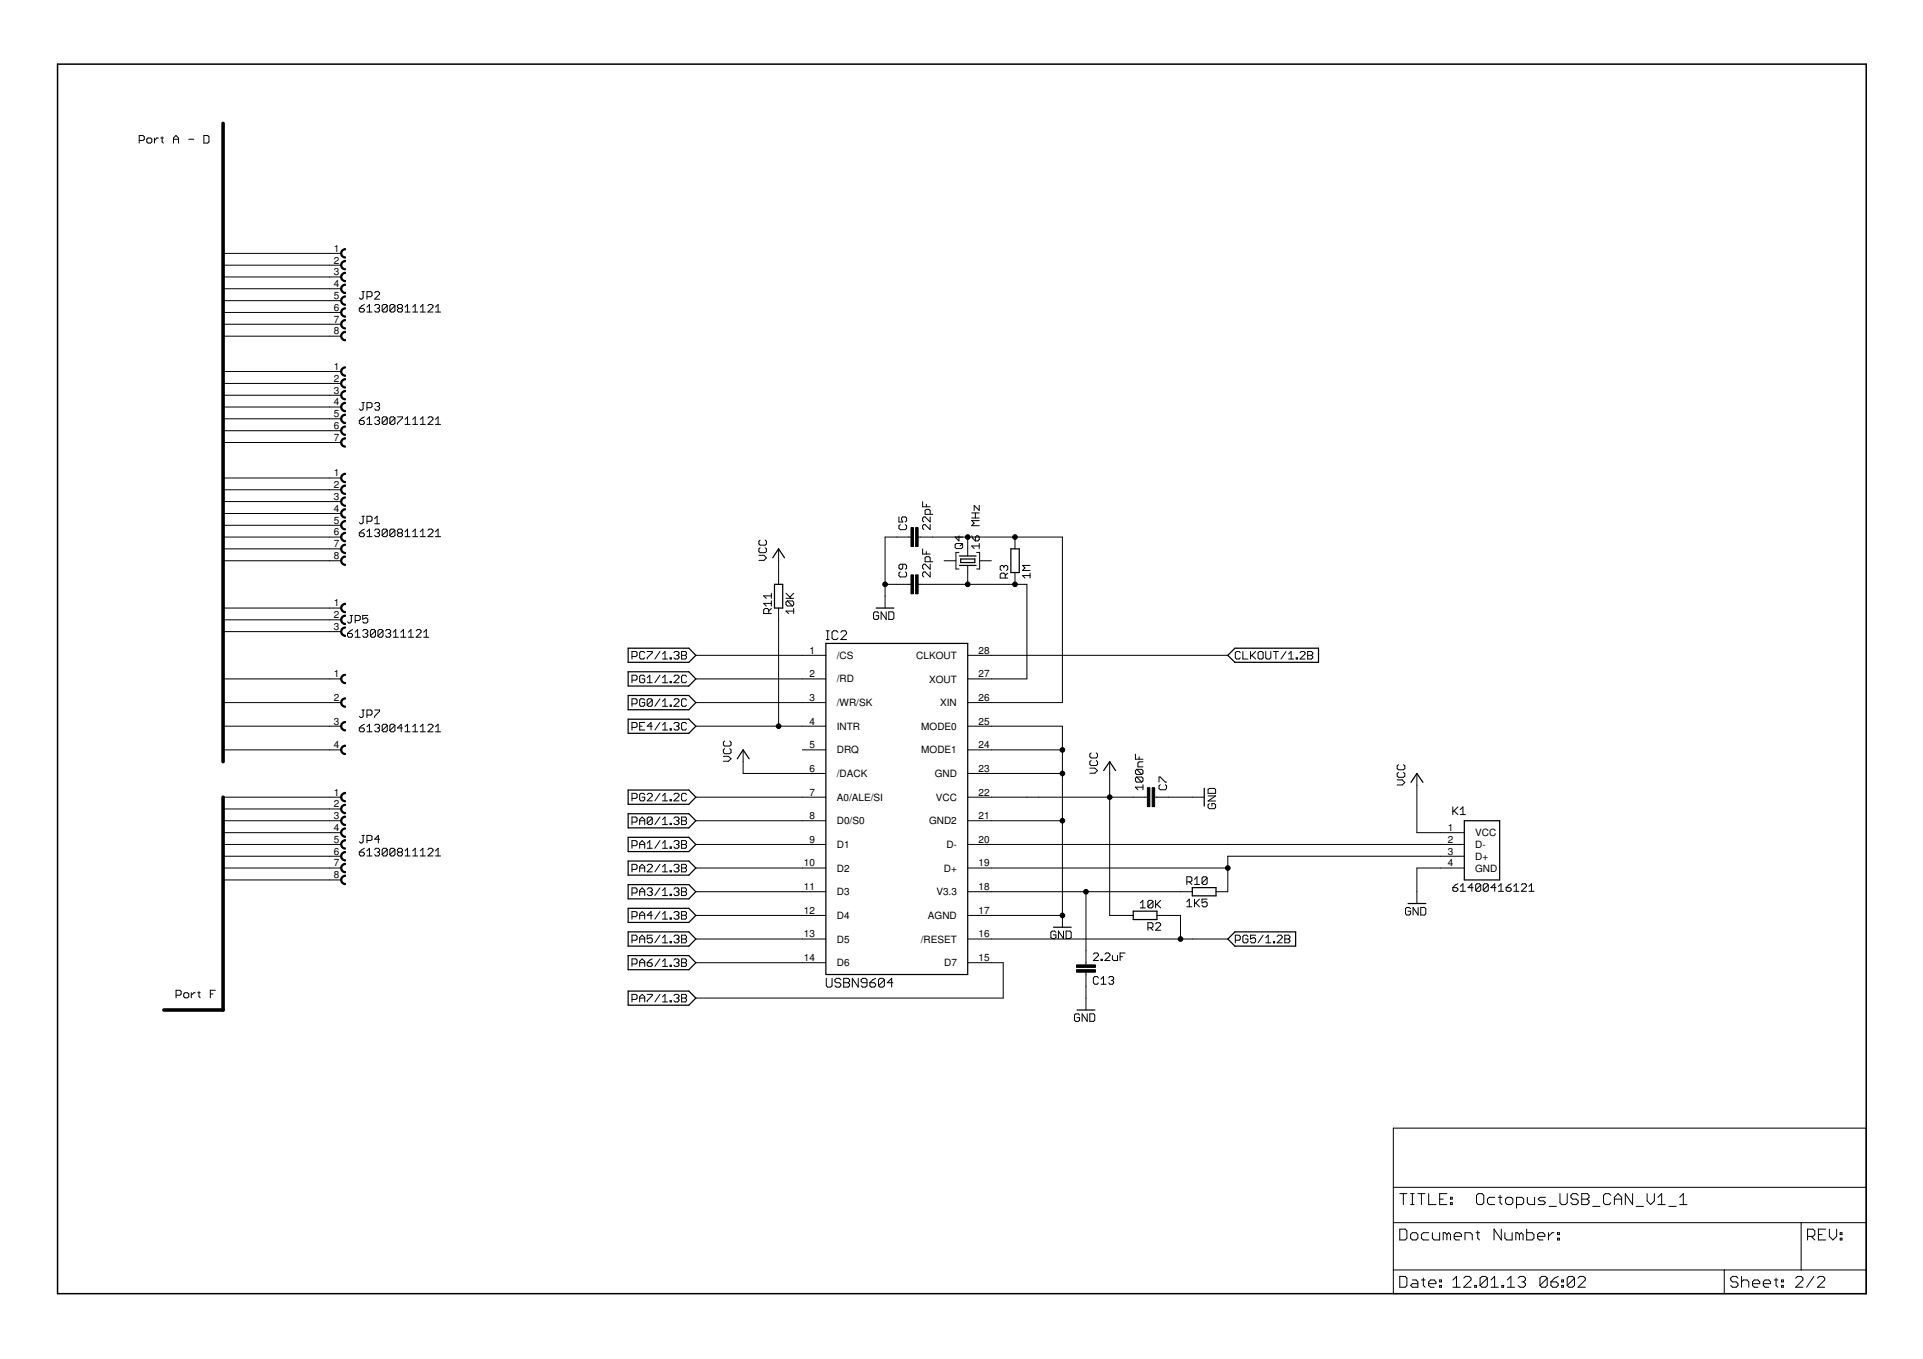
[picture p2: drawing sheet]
<svg xmlns="http://www.w3.org/2000/svg" width="297mm" height="210mm" viewBox="0 0 297 210" stroke-linecap="round" stroke-linejoin="round" font-family="sans-serif">
<defs><g id="words">
<g font-size="1.5">
<text x="51.6" y="38.9">1</text>
<text x="51.6" y="40.7">2</text>
<text x="51.6" y="42.5">3</text>
<text x="51.6" y="44.4">4</text>
<text x="51.6" y="46.2">5</text>
<text x="51.6" y="48">6</text>
<text x="51.6" y="49.8">7</text>
<text x="51.6" y="51.7">8</text>
<text x="51.6" y="57.1">1</text>
<text x="51.6" y="59">2</text>
<text x="51.6" y="60.8">3</text>
<text x="51.6" y="62.6">4</text>
<text x="51.6" y="64.4">5</text>
<text x="51.6" y="66.3">6</text>
<text x="51.6" y="68.1">7</text>
<text x="51.6" y="73.6">1</text>
<text x="51.6" y="75.4">2</text>
<text x="51.6" y="77.2">3</text>
<text x="51.6" y="79">4</text>
<text x="51.6" y="80.9">5</text>
<text x="51.6" y="82.7">6</text>
<text x="51.6" y="84.5">7</text>
<text x="51.6" y="86.3">8</text>
<text x="51.6" y="93.7">1</text>
<text x="51.6" y="95.5">2</text>
<text x="51.6" y="97.3">3</text>
<text x="125" y="101">1</text>
<text x="129.3" y="101.8">/CS</text>
<text x="141.5" y="101.8">CLKOUT</text>
<text x="151.2" y="101">28</text>
<text x="51.6" y="104.6">1</text>
<text x="125" y="104.6">2</text>
<text x="129.3" y="105.4">/RD</text>
<text x="143.5" y="105.4">XOUT</text>
<text x="151.2" y="104.6">27</text>
<text x="51.6" y="108.3">2</text>
<text x="51.6" y="111.9">3</text>
<text x="125" y="108.3">3</text>
<text x="125" y="111.9">4</text>
<text x="129.3" y="109.1">/WR/SK</text>
<text x="129.3" y="112.7">INTR</text>
<text x="142.3" y="112.7">MODE0</text>
<text x="145.2" y="109.1">XIN</text>
<text x="151.2" y="111.9">25</text>
<text x="151.2" y="108.3">26</text>
<text x="51.6" y="115.6">4</text>
<text x="125" y="119.2">6</text>
<text x="125" y="115.6">5</text>
<text x="129.3" y="116.4">DRQ</text>
<text x="142.3" y="116.4">MODE1</text>
<text x="151.2" y="119.2">23</text>
<text x="151.2" y="115.6">24</text>
<text x="51.6" y="122.9">1</text>
<text x="51.6" y="124.7">2</text>
<text x="125" y="122.9">7</text>
<text x="129.3" y="120">/DACK</text>
<text x="129.3" y="123.7">A0/ALE/SI</text>
<text x="144.4" y="120">GND</text>
<text x="144.5" y="123.7">VCC</text>
<text x="151.2" y="122.9">22</text>
<text x="51.6" y="126.5">3</text>
<text x="51.6" y="128.3">4</text>
<text x="51.6" y="130.2">5</text>
<text x="51.6" y="132">6</text>
<text x="125" y="126.5">8</text>
<text x="125" y="130.2">9</text>
<text x="129.3" y="127.3">D0/S0</text>
<text x="129.3" y="131">D1</text>
<text x="143.5" y="127.3">GND2</text>
<text x="146.2" y="131">D-</text>
<text x="151.2" y="130.2">20</text>
<text x="151.2" y="126.5">21</text>
<text x="223.6" y="132">3</text>
<text x="223.6" y="130.2">2</text>
<text x="223.6" y="128.3">1</text>
<text x="227.9" y="131">D-</text>
<text x="227.9" y="129.1">VCC</text>
<text x="51.6" y="133.8">7</text>
<text x="51.6" y="135.6">8</text>
<text x="124.2" y="133.8">10</text>
<text x="124.2" y="137.5">11</text>
<text x="129.3" y="134.6">D2</text>
<text x="145.8" y="134.6">D+</text>
<text x="151.2" y="133.8">19</text>
<text x="151.2" y="137.5">18</text>
<text x="223.6" y="133.8">4</text>
<text x="227.9" y="134.6">GND</text>
<text x="227.9" y="132.8">D+</text>
<text x="124.2" y="141.1">12</text>
<text x="129.3" y="138.3">D3</text>
<text x="129.3" y="141.9">D4</text>
<text x="143.3" y="141.9">AGND</text>
<text x="144.6" y="138.3">V3.3</text>
<text x="151.2" y="141.1">17</text>
<text x="124.2" y="144.8">13</text>
<text x="124.2" y="148.4">14</text>
<text x="129.3" y="145.6">D5</text>
<text x="129.3" y="149.2">D6</text>
<text x="142.2" y="145.6">/RESET</text>
<text x="145.8" y="149.2">D7</text>
<text x="151.2" y="144.8">16</text>
<text x="151.2" y="148.4">15</text>
</g>
</g></defs>
<g fill="none" stroke="#000" stroke-width=".15">
<path d="M21.5 21.7h.6l.2-.2v-.4l-.2-.2h-.6v1.2M22.7 21.5l.2-.2h.4l.2 .2v.4l-.2 .2h-.4l-.2-.2zM23.9 21.3v.8M24.4 21.3h-.2l-.3 .4M24.8 21.3h.4M25 21.1v.8l.2 .2M26.8 22.1v-.8l.4-.4 .4 .4v.8M26.8 21.5h.8M29.1 21.5h.8M31.5 20.9h.6l.2 .2v.8l-.2 .2h-.6zM34.5 39.1h18.2M34.5 41h18.2"/>
<path d="M34.5 42.8h18.2M34.5 44.6h18.2M34.5 46.4h18.2M34.5 48.3h18.2M34.5 50.1h18.2M34.5 51.9h18.2M34.5 57.4h18.2M34.5 59.2h18.2M55.5 47.6h.6l.2 .2v.2l-.2 .2h-.4l-.2-.2zM55.9 45h.4M56.1 45v1l-.2 .2h-.2l-.2-.2M56.3 47l-.4 .2-.4 .4"/>
<path d="M56.7 48.2h.8M56.7 47.4l.4-.4v1.2M56.7 45.8h.6l.2-.2v-.4l-.2-.2h-.6v1.2M57.9 45.2l.2-.2h.3l.2 .2v.2l-.7 .8h.7M57.9 47.2l.2-.2h.3l.2 .2v.2l-.2 .2M58.3 47.6h.1M58.4 47.6l.2 .2v.2l-.2 .2h-.3l-.2-.2M59.8 47.2v.8l-.2 .2h-.4l-.2-.2M59.8 47.2l-.2-.2h-.4l-.2 .2v.8M59.8 47.2l-.8 .8M61 47.2v.8l-.2 .2h-.4l-.2-.2M61 47.2l-.2-.2h-.4l-.2 .2v.8"/>
<path d="M61 47.2l-.8 .8M61.6 47.6l-.2 .2v.2l.2 .2h.4l.2-.2v-.2l-.2-.2M61.6 47.6h.4M61.6 47.6l-.2-.2v-.2l.2-.2h.4l.2 .2v.2l-.2 .2M62.6 48.2h.8M62.6 47.4l.3-.4v1.2M63.8 48.2h.7M63.8 47.4l.3-.4v1.2M64.9 48.2h.8M64.9 47.4l.4-.4v1.2M66.1 47.2l.2-.2h.4l.2 .2v.2l-.8 .8h.8M67.3 48.2h.8"/>
<path d="M67.3 47.4l.4-.4v1.2M34.5 61h18.2M34.5 62.9h18.2M34.5 64.7h18.2M34.5 66.5h18.2M34.5 68.3h18.2M34.5 73.8h18.2M34.5 75.6h18.2M34.5 77.5h18.2M34.5 79.3h18.2M55.5 65h.6l.2 .2v.2l-.2 .2h-.4l-.2-.2zM55.9 62.2h.4"/>
<path d="M55.9 79.7h.4M56.1 62.2v1l-.2 .2h-.2l-.2-.2M56.1 79.7v1l-.2 .2h-.2l-.2-.2M56.3 64.4l-.8 .6M56.7 64.8l.4-.4v1.2M56.7 65.6h.8M56.7 63h.6l.2-.2v-.4l-.2-.2h-.6v1.2M57.9 62.4l.2-.2h.3l.2 .2v.2l-.2 .2M57.9 64.6l.2-.2h.3l.2 .2v.2l-.2 .2M58.3 65h.1M58.3 62.8h.1M58.4 62.8l.2 .2v.2l-.2 .2h-.3l-.2-.2"/>
<path d="M58.4 65l.2 .2v.2l-.2 .2h-.3l-.2-.2M59.8 64.6l-.2-.2h-.4l-.2 .2v.8M59.8 64.6v.8l-.2 .2h-.4l-.2-.2M59.8 64.6l-.8 .8M61 64.6l-.2-.2h-.4l-.2 .2v.8M61 64.6v.8l-.2 .2h-.4l-.2-.2M61 64.6l-.8 .8M61.4 64.4h.8v.2l-.8 .8v.2M62.6 64.8l.3-.4v1.2M62.6 65.6h.8M63.8 64.8l.3-.4v1.2M63.8 65.6h.7"/>
<path d="M64.9 64.8l.4-.4v1.2M64.9 65.6h.8M66.1 64.6l.2-.2h.4l.2 .2v.2l-.8 .8h.8M67.3 64.8l.4-.4v1.2M67.3 65.6h.8M138.9 79.8v.8h.5l-.1-.4v-.2l.1-.2h.4l.2 .2v.4l-.2 .2M142.5 77.5v.8h1.2M143.1 77.9v.4M143.7 79.4v-.5l-.2-.2h-.4l-.2 .2v.5h1.2M143.7 79.8v.8l-.8-.8h-.2l-.2 .2v.4l.2 .2M150.1 79.2h1.2M150.7 79.2v.8"/>
<path d="M151.3 78.1v.7l-.8-.7v.7M34.5 83h18.2M34.5 81.1h18.2M34.5 84.8h18.2M34.5 86.6h18.2M34.5 93.9h18.2M34.5 95.7h18.2M34.5 97.6h18.2M53.7 97.8h.6l.2 .2v.2l-.2 .2h-.4l-.2-.2zM54.1 95.1h.4M54.3 95.1v.9l-.2 .2h-.2l-.2-.2M54.5 97.2l-.8 .6"/>
<path d="M54.9 98.4h.7M54.9 97.6l.3-.4v1.2M54.9 95.8h.5l.2-.1v-.5l-.2-.1h-.5v1.1M55.5 82.3h.6l.2 .2v.2l-.2 .2h-.4l-.2-.2zM56 97.5l.2-.3h.4l.2 .3v.1l-.2 .2M56.3 81.7l-.4 .2-.4 .4M56.4 97.8h.2M56.6 97.8l.2 .2v.2l-.2 .2h-.4l-.2-.2M56.7 82.1l.4-.4v1.2M56.7 82.9h.8M56.7 80.5h.6l.2-.2v-.4l-.2-.2h-.6v1.2M56.8 95.1h-.8v.6l.4-.3h.2l.2 .3v.3l-.2 .2h-.4l-.2-.2"/>
<path d="M57.9 81.9l.2-.2h.3l.2 .2v.2l-.2 .2M57.9 80.9h.7M57.9 80.1l.4-.4v1.2M58 97.5v.7l-.2 .2h-.4l-.2-.2M58 97.5l-.2-.3h-.4l-.2 .3v.7M58 97.5l-.8 .7M58.3 82.3h.1M58.4 82.3l.2 .2v.2l-.2 .2h-.3l-.2-.2M59.2 97.5v.7l-.2 .2h-.4l-.2-.2M59.2 97.5l-.2-.3h-.4l-.2 .3v.7M59.2 97.5l-.8 .7M59.6 97.5l.2-.3h.4l.1 .3v.1l-.1 .2"/>
<path d="M59.8 81.9l-.2-.2h-.4l-.2 .2v.8M59.8 81.9v.8l-.2 .2h-.4l-.2-.2M59.8 81.9l-.8 .8M60 97.8h.2M60.2 97.8l.1 .2v.2l-.1 .2h-.4l-.2-.2M60.7 98.4h.8M60.7 97.6l.4-.4v1.2M61 81.9l-.2-.2h-.4l-.2 .2v.8M61 81.9v.8l-.2 .2h-.4l-.2-.2M61 81.9l-.8 .8M61.6 82.3l-.2-.2v-.2l.2-.2h.4l.2 .2v.2l-.2 .2M61.6 82.3l-.2 .2v.2l.2 .2h.4l.2-.2v-.2l-.2-.2"/>
<path d="M61.6 82.3h.4M61.9 98.4h.8M61.9 97.6l.4-.4v1.2M62.6 82.1l.3-.4v1.2M62.6 82.9h.8M63.1 98.4h.8M63.1 97.6l.4-.4v1.2M63.8 82.1l.3-.4v1.2M63.8 82.9h.7M64.3 97.5l.2-.3h.4l.1 .3v.1l-.7 .8h.7M64.9 82.1l.4-.4v1.2M64.9 82.9h.8"/>
<path d="M65.4 98.4h.8M65.4 97.6l.4-.4v1.2M66.1 81.9l.2-.2h.4l.2 .2v.2l-.8 .8h.8M67.3 82.1l.4-.4v1.2M67.3 82.9h.8M117.2 85.8h.8l.4 .4-.4 .4h-.8M117.4 84.6l-.2 .2v.4l.2 .2h.8l.2-.2v-.4l-.2-.2M117.4 83.4l-.2 .2v.4l.2 .2h.8l.2-.2v-.4l-.2-.2M118.7 94.8v-.6l-.1-.2h-.4l-.2 .2v.6h1.1M119.1 94l-.4 .4M119.1 93.2h-1.1l.4 .4M119.1 91.6v.8"/>
<path d="M119.1 92.8v.8M119.1 92h-1.1l.4 .4M120.3 84.8v5.5M120.3 93.9v18.3M121.4 92.4h1.2M121.4 91.6l.8 .8M121.6 92.8h.8l.2 .2v.4l-.2 .2M121.6 92.8l-.2 .2v.4l.2 .2h.8M121.6 92.8l.8 .8M122.6 94.4h-1.2l.4 .4M122.6 94v.8M122.6 91.6l-.6 .6"/>
<path d="M127.6 98.8h.5M127.6 97.4h.5M127.8 97.4v1.4M129.4 97.7l-.2-.3h-.4l-.3 .3v.9l.3 .2h.4l.2-.2M129.9 97.7l.2-.3h.5l.2 .3v.2l-.9 .9h.9M135.7 94.7l-.2-.2h-.4l-.2 .2v.8l.2 .2h.4l.2-.2v-.4h-.4M136.7 90.3h4M136.9 94.5v1.2l-.8-1.2v1.2M137.3 94.5h.6l.2 .2v.8l-.2 .2h-.6zM139.1 81l-.2 .2v.4l.2 .2h.7l.2-.2v-.4l-.2-.2M139.1 88.3l-.2 .2v.4l.2 .2h.7l.2-.2v-.4l-.2-.2M139.4 87.1v.6l-.1 .2h-.2l-.2-.2v-.3l.2-.3h.7l.2 .3v.3l-.2 .2"/>
<path d="M140.7 83h-4v10.9M141.8 83h22.3v25.5h-14.6M141.8 90.3h16.8v14.6h-9.1M142.5 84.8v.8h1.2M143.1 85.2v.4M143.7 81v.8l-.8-.8h-.2l-.2 .2v.4l.2 .2M143.7 86.8v-.6l-.2-.2h-.4l-.2 .2v.6h1.2M143.7 87.1v.8l-.8-.8h-.2l-.2 .3v.3l.2 .2M143.7 88.3v.8l-.8-.8h-.2l-.2 .2v.4l.2 .2M145.8 86.6h1.9M147.7 83.9h.8l.2 .2v.4l-.2 .2h-.8l-.2-.2v-.4zM148.1 82.8v.7l-.6-.5"/>
<path d="M148.1 85.3h-.4v2.6h.4M148.7 83.9l-.4 .4M149.5 83v2.9M149.5 87.3v3M150.1 82.8l.2 .4 .4 .3M150.1 80h1.2M150.7 83l.2-.2h.2l.2 .2v.4l-.2 .1h-.4zM150.9 85.3h.4v2.6h-.4M151.3 84.3h-1.2l.4 .4M151.3 83.9v.8M151.3 80.4h-1.2l.4 .4-.4 .4h1.2M151.3 86.6h1.8"/>
<path d="M155.1 87.5l-.2-.2h-.2l-.2 .2v.4l.2 .2M155.1 87.5l.2-.2h.2l.2 .2v.4l-.2 .2M155.1 87.5v.2M155.3 89.3v-.6l-.2-.2h-.4l-.2 .2v.6h1.2M155.7 88.5l-.4 .4M156.8 83v1.8M156.8 88.4v1.9M159.1 88.9h-1.2l.4 .4M159.1 88.5v.8M159.1 87.3h-1.2l.4 .4-.4 .4h1.2M34.5 104.9h18.2M34.5 108.5h18.2"/>
<path d="M34.5 112.2h18.2M34.5 115.8h18.2M55.5 112.4h.6l.2 .2v.2l-.2 .2h-.4l-.2-.2zM55.9 109.7h.4M56.1 109.7v.9l-.2 .2h-.2l-.2-.2M56.3 111.9l-.8 .5M56.7 112.2l.4-.3v1.1M56.7 113h.8M56.7 110.4h.6l.2-.1v-.4l-.2-.2h-.6v1.1M57.9 109.7h.7v.2l-.7 .7v.2M57.9 112.1l.2-.2h.3l.2 .2v.1l-.2 .2M58.3 112.4h.1"/>
<path d="M58.4 112.4l.2 .2v.2l-.2 .2h-.3l-.2-.2M59.8 112.1l-.2-.2h-.4l-.2 .2v.7M59.8 112.1v.7l-.2 .2h-.4l-.2-.2M59.8 112.1l-.8 .7M61 112.1l-.2-.2h-.4l-.2 .2v.7M61 112.1v.7l-.2 .2h-.4l-.2-.2M61 112.1l-.8 .7M62.2 112.4h-.8l.6-.5v1.1M62.6 112.2l.3-.3v1.1M62.6 113h.8M63.8 112.2l.3-.3v1.1M63.8 113h.7"/>
<path d="M64.9 112.2l.4-.3v1.1M64.9 113h.8M66.1 112.1l.2-.2h.4l.2 .2v.1l-.8 .8h.8M67.3 112.2l.4-.3v1.1M67.3 113h.8M97.6 101.4h.6l.2-.2v-.4l-.2-.2h-.6v1.2M97.6 105.1h.6l.2-.2v-.4l-.2-.2h-.6v1.2M97.6 108.7h.6l.2-.2v-.4l-.2-.2h-.6v1.2M97.6 112.4h.6l.2-.2v-.4l-.2-.2h-.6v1.2M98.8 112.2h.4M99.6 100.8l-.2-.2h-.4l-.2 .2v.8l.2 .2h.4l.2-.2M99.6 104.5l-.2-.2h-.4l-.2 .2v.8l.2 .2h.4l.2-.2v-.4h-.4"/>
<path d="M99.6 108.1l-.2-.2h-.4l-.2 .2v.8l.2 .2h.4l.2-.2v-.4h-.4M99.6 111.6h-.8v1.2h.8M100 100.6h.8v.2l-.8 .8v.2M100 105.5h.8M100 104.7l.4-.4v1.2M100.8 108.1l-.2-.2h-.4l-.2 .2v.8M100.8 108.1v.8l-.2 .2h-.4l-.2-.2M100.8 108.1l-.8 .8M100.8 112.2h-.8l.6-.6v1.2M101.9 100.6l-.7 1.2M101.9 104.3l-.7 1.2M101.9 107.9l-.7 1.2"/>
<path d="M101.9 111.6l-.7 1.2M102.3 101.8h.8M102.3 101l.4-.4v1.2M102.3 104.7l.4-.4v1.2M102.3 108.3l.4-.4v1.2M102.3 112l.4-.4v1.2M102.3 105.5h.8M102.3 109.1h.8M102.3 112.8h.8M103.5 101.6h.2v.2h-.2zM103.5 105.3h.2v.2h-.2zM103.5 108.9h.2v.2h-.2z"/>
<path d="M103.5 112.6h.2v.2h-.2zM104.1 100.8l.2-.2h.4l.2 .2v.2l-.2 .2M104.1 104.5l.2-.2h.4l.2 .2v.2l-.8 .8h.8M104.1 108.1l.2-.2h.4l.2 .2v.2l-.8 .8h.8M104.1 111.8l.2-.2h.4l.2 .2v.2l-.2 .2M104.5 101.2h.2M104.5 112.2h.2M104.7 101.2l.2 .2v.2l-.2 .2h-.4l-.2-.2M104.7 112.2l.2 .2v.2l-.2 .2h-.4l-.2-.2M105.3 100.6h.6l.1 .2v.2l-.1 .2 .1 .2v.2l-.1 .2h-.6zM105.3 101.2h.6M106 108.1l-.1-.2h-.4l-.2 .2v.8l.2 .2h.4l.1-.2"/>
<path d="M106 104.5l-.1-.2h-.4l-.2 .2v.8l.2 .2h.4l.1-.2M106 111.8l-.1-.2h-.4l-.2 .2v.8l.2 .2h.4l.1-.2M107.5 101.2h20.1M107.5 104.9h20.1M107.5 108.5h20.1M107.5 112.2h20.1M111.7 116.8h.8l.4 .4-.4 .4h-.8M111.9 115.6l-.2 .2v.4l.2 .2h.8l.2-.2v-.4l-.2-.2M111.9 114.4l-.2 .3v.3l.2 .2h.8l.2-.2v-.3l-.2-.3M114.8 115.8v3.7h12.8M123.9 115.8h3.7M149.5 101.2h40.2"/>
<path d="M149.5 112.2h14.6v31M149.5 119.5h14.6M149.5 115.8h14.6M168.3 118.6h.8l.4 .4-.4 .4h-.8M168.6 117.5l-.3 .2v.3l.3 .2h.7l.2-.2v-.3l-.2-.2M168.6 116.3l-.3 .2v.4l.3 .2h.7l.2-.2v-.4l-.2-.2M171.4 117.6v23.8h3.6M175.4 116.5v.8h1.2M175.6 118.8h.8l.2 .2v.4l-.2 .2M175.6 118.8l-.2 .2v.4l.2 .2h.8M175.6 118.8l.8 .8M176 116.9v.4"/>
<path d="M176.6 117.7h-.6l-.2 .2v.5h.8M191.6 100.8l-.2-.2h-.4l-.2 .2v.8l.2 .2h.4l.2-.2M192 100.6v1.2h.8M193.2 100.6v1.2M193.4 101.2l.6 .6M194 100.6l-.8 .8M194.3 100.8l.2-.2h.4l.2 .2v.8l-.2 .2h-.4l-.2-.2zM195.5 100.6v1l.2 .2h.4l.2-.2v-1M196.7 100.6h.8M197.1 100.6v1.2M198.6 100.6l-.7 1.2M199.1 101.8h.7"/>
<path d="M199.1 101l.3-.4v1.2M200.2 101.6h.2v.2h-.2zM200.8 100.8l.2-.2h.4l.2 .2v.2l-.8 .8h.8M202 100.6h.6l.2 .2v.2l-.2 .2 .2 .2v.2l-.2 .2h-.6zM202 101.2h.6M216 119.3l-.2 .2v.4l.2 .2h.8l.2-.2v-.4l-.2-.2M216 118.1l-.2 .2v.4l.2 .2h.8l.2-.2v-.4l-.2-.2M218.9 119.5v9.1h7.3M34.5 123.1h18.2M34.5 126.8h18.2M34.5 130.4h18.2M34.5 134.1h18.2"/>
<path d="M34.5 124.9h18.2M34.5 128.6h18.2M34.5 132.2h18.2M34.5 135.9h18.2M55.5 131.6h.6l.2 .2v.2l-.2 .2h-.4l-.2-.2zM55.9 129h.4M56.1 129v1l-.2 .2h-.2l-.2-.2M56.3 131l-.8 .6M56.7 131.4l.4-.4v1.2M56.7 132.2h.8M56.7 129.8h.6l.2-.2v-.4l-.2-.2h-.6v1.2M57.9 131.2l.2-.2h.3l.2 .2v.2l-.2 .2"/>
<path d="M58.3 131.6h.1M58.4 131.6l.2 .2v.2l-.2 .2h-.3l-.2-.2M58.6 129.6h-.7l.5-.6v1.2M59.8 131.2l-.2-.2h-.4l-.2 .2v.8M59.8 131.2v.8l-.2 .2h-.4l-.2-.2M59.8 131.2l-.8 .8M61 131.2l-.2-.2h-.4l-.2 .2v.8M61 131.2v.8l-.2 .2h-.4l-.2-.2M61 131.2l-.8 .8M61.6 131.6l-.2-.2v-.2l.2-.2h.4l.2 .2v.2l-.2 .2M61.6 131.6l-.2 .2v.2l.2 .2h.4l.2-.2v-.2l-.2-.2M61.6 131.6h.4"/>
<path d="M62.6 131.4l.3-.4v1.2M62.6 132.2h.8M63.8 131.4l.3-.4v1.2M63.8 132.2h.7M64.9 131.4l.4-.4v1.2M64.9 132.2h.8M66.1 131.2l.2-.2h.4l.2 .2v.2l-.8 .8h.8M67.3 131.4l.4-.4v1.2M67.3 132.2h.8M97.6 123.3h.6l.2-.2v-.4l-.2-.2h-.6v1.2M97.6 130.6h.6l.2-.2v-.4l-.2-.2h-.6v1.2M97.6 127h.6l.2-.2v-.4l-.2-.2h-.6v1.2"/>
<path d="M97.6 134.3h.6l.2-.2v-.4l-.2-.2h-.6v1.2M97.6 137.9h.6l.2-.2v-.3l-.2-.3h-.6v1.2M98.8 127.4v-.8l.4-.4 .4 .4v.8M98.8 131v-.8l.4-.4 .4 .4v.8M98.8 134.7v-.8l.4-.4 .4 .4v.8M98.8 138.3v-.8l.4-.4 .4 .4v.8M98.8 126.8h.8M98.8 130.4h.8M98.8 134.1h.8M98.8 137.7h.8M99.6 122.7l-.2-.2h-.4l-.2 .2v.8l.2 .2h.4l.2-.2v-.4h-.4M100 122.7l.2-.2h.4l.2 .2v.2l-.8 .8h.8"/>
<path d="M100 131h.8M100 133.7l.2-.2h.4l.2 .2v.2l-.8 .8h.8M100 137.4l.2-.3h.4l.2 .3v.1l-.2 .2M100 130.2l.4-.4v1.2M100.4 137.7h.2M100.6 137.7l.2 .2v.2l-.2 .2h-.4l-.2-.2M100.8 126.4v.8l-.2 .2h-.4l-.2-.2M100.8 126.4l-.2-.2h-.4l-.2 .2v.8M100.8 126.4l-.8 .8M101.9 122.5l-.7 1.2M101.9 126.2l-.7 1.2M101.9 129.8l-.7 1.2"/>
<path d="M101.9 133.5l-.7 1.2M101.9 137.1l-.7 1.2M102.3 131h.8M102.3 122.9l.4-.4v1.2M102.3 126.6l.4-.4v1.2M102.3 130.2l.4-.4v1.2M102.3 133.9l.4-.4v1.2M102.3 137.5l.4-.4v1.2M102.3 123.7h.8M102.3 127.4h.8M102.3 134.7h.8M102.3 138.3h.8"/>
<path d="M103.5 130.8h.2v.2h-.2zM103.5 123.5h.2v.2h-.2zM103.5 127.2h.2v.2h-.2zM103.5 134.5h.2v.2h-.2zM103.5 138.1h.2v.2h-.2zM104.1 126.4l.2-.2h.4l.2 .2v.2l-.2 .2M104.1 122.7l.2-.2h.4l.2 .2v.2l-.8 .8h.8M104.1 130l.2-.2h.4l.2 .2v.2l-.2 .2M104.1 133.7l.2-.2h.4l.2 .2v.2l-.2 .2M104.1 137.4l.2-.3h.4l.2 .3v.1l-.2 .2M104.5 126.8h.2M104.5 130.4h.2"/>
<path d="M104.5 134.1h.2M104.5 137.7h.2M104.7 130.4l.2 .2v.2l-.2 .2h-.4l-.2-.2M104.7 126.8l.2 .2v.2l-.2 .2h-.4l-.2-.2M104.7 134.1l.2 .2v.2l-.2 .2h-.4l-.2-.2M104.7 137.7l.2 .2v.2l-.2 .2h-.4l-.2-.2M105.3 129.8h.6l.1 .2v.2l-.1 .2 .1 .2v.2l-.1 .2h-.6zM105.3 126.2h.6l.1 .2v.2l-.1 .2 .1 .2v.2l-.1 .2h-.6zM105.3 133.5h.6l.1 .2v.2l-.1 .2 .1 .2v.2l-.1 .2h-.6zM105.3 137.1h.6l.1 .3v.1l-.1 .2 .1 .2v.2l-.1 .2h-.6zM105.3 126.8h.6M105.3 130.4h.6"/>
<path d="M105.3 134.1h.6M105.3 137.7h.6M106 122.7l-.1-.2h-.4l-.2 .2v.8l.2 .2h.4l.1-.2M107.5 123.1h20.1M107.5 126.8h20.1M107.5 130.4h20.1M107.5 134.1h20.1M107.5 137.7h20.1M149.5 123.1h27.7M149.5 126.8h14.6M149.5 130.4h76.7M149.5 134.1h40.2"/>
<path d="M149.5 137.7h34.7M167.7 137.7v11.4M175.6 120h.8l.2 .2v.4l-.2 .2M175.6 120l-.2 .2v.4l.2 .2h.8M175.6 120l.8 .8M176.1 139.4l.4-.3v1.1M176.6 121.6h-1.2l.4 .4M176.6 121.2v.8M178.1 139.3v.7l-.2 .2h-.4l-.2-.2M178.1 139.3l-.2-.2h-.4l-.2 .2v.7M178.1 139.3l-.8 .7M178.3 123.1h7.7"/>
<path d="M178.5 139.1v1.1M178.7 139.7l.6 .5M179 120.8v-.8h.2l.8 .8h.2M179.2 121.2l-.2 .2v.4l.2 .2h.8l.2-.2v-.4l-.2-.2M179.3 139.1l-.8 .7M183.3 139.3l.4-.4v1.2M183.3 136.2h.6l.2-.2v-.4l-.2-.2h-.6v1.2M183.7 136.2l.4 .4M184.5 138.9v1.2M184.5 135.8l.4-.4v1.2M184.5 136.6h.8M184.7 139.5l.6 .6"/>
<path d="M185.3 138.9l-.8 .8M186.5 138.9h-.8v.6l.4-.2h.2l.2 .2v.3l-.2 .3h-.4l-.2-.3M186.5 135.6l-.2-.2h-.4l-.2 .2v.8M186.5 135.6v.8l-.2 .2h-.4l-.2-.2M186.5 135.6l-.8 .8M186.6 122.9h1.2l-1.2 .8h1.2M186.8 124.1l-.2 .2v.4l.2 .2h.8l.2-.2v-.4l-.2-.2h-.4v.4M186.8 121.8h.8l.2 .2v.5h-1.2v-.5zM215.8 120.5h.8l.4 .4-.4 .3h-.8M224.4 124.6v1.2M224.4 137.1h.6l.2 .2v.2l-.2 .2h-.4l-.2-.2zM224.6 125.2l.6 .6"/>
<path d="M225.2 136.5l-.4 .2-.4 .4M225.2 124.6l-.8 .8M225.6 137.7h.8M225.6 136.9l.4-.4v1.2M225.6 125l.4-.4v1.2M225.6 125.8h.8M226.2 134.1h-7.3v5.5M226.2 132.2h-36.5v5.5h-1.9M227.5 137.1h-.7l.6-.6v1.2M228.7 136.7v.8l-.2 .2h-.4l-.2-.2M228.7 136.7l-.2-.2h-.4l-.2 .2v.8M228.7 136.7l-.8 .8"/>
<path d="M229.9 136.7v.8l-.2 .2h-.4l-.2-.2M229.9 136.7l-.2-.2h-.4l-.2 .2v.8M229.9 136.7l-.8 .8M231.1 137.1h-.8l.6-.6v1.2M231.5 137.7h.7M231.5 136.9l.4-.4v1.2M232.6 137.1h.6l.2 .2v.2l-.2 .2h-.4l-.2-.2zM233.4 136.5l-.4 .2-.4 .4M233.8 137.7h.8M233.8 136.9l.4-.4v1.2M235 136.7l.2-.2h.4l.2 .2v.2l-.8 .8h.8M236.2 137.7h.8"/>
<path d="M236.2 136.9l.4-.4v1.2M27.2 153.7h.6l.2-.2v-.4l-.2-.1h-.6v1.1M28.4 153.5l.2-.2h.4l.2 .2v.4l-.2 .2h-.4l-.2-.2zM29.5 153.3v.8M30.1 153.3h-.1l-.5 .4M30.5 153.3h.4M30.7 153.1v.8l.2 .2M32.5 153.5h.4M33.3 153h-.8v1.1M97.6 141.6h.6l.2-.2v-.4l-.2-.2h-.6v1.2M97.6 145.2h.6l.2-.2v-.3l-.2-.3h-.6v1.2M97.6 148.9h.6l.2-.2v-.4l-.2-.2h-.6v1.2"/>
<path d="M97.6 154.4h.6l.2-.2v-.4l-.2-.2h-.6v1.1M98.8 142v-.8l.4-.4 .4 .4v.8M98.8 145.6v-.8l.4-.4 .4 .4v.8M98.8 149.3v-.8l.4-.4 .4 .4v.8M98.8 154.7v-.7l.4-.4 .4 .4v.7M98.8 141.4h.8M98.8 145h.8M98.8 148.7h.8M98.8 154.2h.8M100 148.7h.6l.2 .2v.2l-.2 .2h-.4l-.2-.2zM100 153.6h.8v.2l-.8 .8v.1M100.8 144.4h-.8v.6l.4-.2h.2l.2 .2v.4l-.2 .2h-.4l-.2-.2"/>
<path d="M100.8 141.4h-.8l.6-.6v1.2M100.8 148.1l-.4 .2-.4 .4M101.9 140.8l-.7 1.2M101.9 144.4l-.7 1.2M101.9 148.1l-.7 1.2M101.9 153.6l-.7 1.1M102.3 141.2l.4-.4v1.2M102.3 144.8l.4-.4v1.2M102.3 148.5l.4-.4v1.2M102.3 154l.4-.4v1.1M102.3 142h.8M102.3 145.6h.8"/>
<path d="M102.3 149.3h.8M102.3 154.7h.8M103.5 141.8h.2v.2h-.2zM103.5 145.4h.2v.2h-.2zM103.5 149.1h.2v.2h-.2zM103.5 154.6h.2v.1h-.2zM104.1 141l.2-.2h.4l.2 .2v.2l-.2 .2M104.1 144.7l.2-.3h.4l.2 .3v.1l-.2 .2M104.1 148.3l.2-.2h.4l.2 .2v.2l-.2 .2M104.1 153.8l.2-.2h.4l.2 .2v.2l-.2 .2M104.5 141.4h.2M104.5 145h.2"/>
<path d="M104.5 148.7h.2M104.5 154.2h.2M104.7 141.4l.2 .2v.2l-.2 .2h-.4l-.2-.2M104.7 145l.2 .2v.2l-.2 .2h-.4l-.2-.2M104.7 148.7l.2 .2v.2l-.2 .2h-.4l-.2-.2M104.7 154.2l.2 .2v.2l-.2 .1h-.4l-.2-.1M105.3 140.8h.6l.1 .2v.2l-.1 .2 .1 .2v.2l-.1 .2h-.6zM105.3 144.4h.6l.1 .3v.1l-.1 .2 .1 .2v.2l-.1 .2h-.6zM105.3 148.1h.6l.1 .2v.2l-.1 .2 .1 .2v.2l-.1 .2h-.6zM105.3 153.6h.6l.1 .2v.2l-.1 .2 .1 .2v.2l-.1 .1h-.6zM105.3 141.4h.6M105.3 145h.6"/>
<path d="M105.3 148.7h.6M105.3 154.2h.6M107.5 141.4h20.1M107.5 145h20.1M107.5 148.7h20.1M127.6 151.1v1.2l.2 .2h.5l.2-.2v-1.2M129.9 151.3l-.3-.2h-.4l-.2 .2v.3l.2 .2h.4l.3 .2v.3l-.3 .2h-.4l-.2-.2M130.3 151.1h.7l.2 .2v.3l-.2 .2 .2 .2v.3l-.2 .2h-.7zM130.3 151.8h.7M132.6 151.1v1.4l-.9-1.4v1.4M133.9 151.8h-.7l-.2-.2v-.3l.2-.2h.5l.2 .2v1l-.2 .2h-.5l-.2-.2M134.4 151.8h.6l.3 .2v.3l-.3 .2h-.4l-.2-.2z"/>
<path d="M135.3 151.1l-.5 .2-.4 .5M136.6 151.3v1l-.2 .2h-.5l-.2-.2M136.6 151.3l-.2-.2h-.5l-.2 .2v1M136.6 151.3l-.9 1M137.9 151.8h-.8l.6-.7v1.4M149.5 141.4h14.6M149.5 145h40.2M149.5 148.7h5.5v5.5h-47.5M163.1 144l-.2-.2h-.4l-.2 .2v.8l.2 .2h.4l.2-.2v-.4h-.4M164.3 143.8v1.2l-.8-1.2v1.2M164.7 143.8h.6l.2 .2v.8l-.2 .2h-.6zM166.8 156.8l-.2-.2h-.4l-.2 .2v.8l.2 .2h.4l.2-.2v-.4h-.4"/>
<path d="M167.7 150.2v5.8M167.9 156.6v1.2l-.7-1.2v1.2M168.3 156.6h.6l.2 .2v.8l-.2 .2h-.6zM168.9 147.4l.2-.2h.4l.2 .2v.2l-.8 .8h.8M169.7 151l-.2-.2h-.4l-.2 .2v.8l.2 .2h.4l.2-.2M170.1 148.2h.2v.2h-.2zM170.1 152h.8M170.1 151.2l.4-.4v1.2M170.7 147.4l.2-.2h.3l.2 .2v.2l-.7 .8h.7M171.3 151l.1-.2h.4l.2 .2v.2l-.2 .2M171.6 151.4h.2M171.8 147.6v.6l.2 .2h.6v-.8"/>
<path d="M171.8 151.4l.2 .2v.2l-.2 .2h-.4l-.1-.2M173 147.8h.4M173.8 147.2h-.8v1.2M176.1 140.2h.8M177.3 143.3h.6l.2-.2v-.4l-.2-.2h-.6v1.2M177.7 143.3l.4 .4M178.5 142.7l.2-.2h.4l.2 .2v.2l-.8 .8h.8M178.7 141.4h3.7v3.6M183.3 140.1h.8M190.8 145.2h.6l.2-.2v-.3l-.2-.3h-.6v1.2M192.8 144.7l-.2-.3h-.4l-.2 .3v.7l.2 .2h.4l.2-.2v-.4h-.4M194 144.4h-.8v.6l.3-.2h.2l.3 .2v.4l-.3 .2h-.3l-.2-.2"/>
<path d="M195.1 144.4l-.8 1.2M195.5 145.6h.8M195.5 144.8l.4-.4v1.2M196.7 145.4h.2v.2h-.2zM197.3 144.7l.2-.3h.4l.2 .3v.1l-.8 .8h.8M198.5 144.4h.6l.1 .3v.1l-.1 .2 .1 .2v.2l-.1 .2h-.6zM198.5 145h.6M217.9 140.4l-.2-.2h-.4l-.2 .2v.7l.2 .2h.4l.2-.2v-.4h-.4M219.1 140.2v1.1l-.8-1.1v1.1M219.5 140.2h.5l.2 .2v.7l-.2 .2h-.5zM215.2 174.2h73.1v25.6h-73.1zM215.2 188.8h73.1"/>
<path d="M215.2 196.2h73.1M215.2 183.4h73.1M216.2 189.8h.8l.3 .3v1.1l-.3 .3h-.8zM216.2 197.1h.8l.3 .3v1.1l-.3 .3h-.8zM216.2 184.4h1.1M216.8 184.4v1.7M217.9 184.4h.5M217.9 186.1h.5M218.2 190.4h.5l.3 .3v.5l-.3 .3h-.5l-.3-.3v-.5zM218.2 197.7h.5l.3 .3v.8h-.8l-.3-.3 .3-.2h.8M218.2 184.4v1.7M219 184.4h1.1"/>
<path d="M219.6 197.7h.5M219.6 184.4v1.7M219.9 197.4v1.1l.2 .3M220.7 198.3h1.1v-.3l-.3-.3h-.5l-.3 .3v.5l.3 .3h.5M220.7 184.4v1.7h1.1M220.7 190.4h-.8l-.3 .3v.5l.3 .3h.8M221.3 190.4v.8l.2 .3h.9v-1.1M222.4 198.5h.3v.3h-.3zM222.4 197.7h.3v.3h-.3zM222.4 185.2h.5M223.5 184.4h-1.1v1.7h1.1M223.5 190.7l-.3-.3h-.3v1.1"/>
<path d="M223.5 190.7l.3-.3 .2 .3v.8M223.5 190.7v.8M224 185.8h.3v.3h-.3zM224 184.9h.3v.3h-.3zM224.4 198.8h1.2M224.4 197.7l.6-.6v1.7M224.6 191h1.1v-.3l-.3-.3h-.5l-.3 .3v.5l.3 .3h.5M226.1 197.4l.3-.3h.5l.3 .3v.3l-1.1 1.1h1.1M226.3 191.5v-1.1h.8l.3 .3v.8M227.8 198.5h.3v.3h-.3zM228 190.4h.5M228.3 190.1v1.1l.2 .3"/>
<path d="M228.3 184.4h.6l.3 .2v1.2l-.3 .3h-.6l-.2-.3v-1.2zM229.7 197.4v1.1l-.2 .3h-.6l-.3-.3M229.7 197.4l-.2-.3h-.6l-.3 .3v1.1M229.7 197.4l-1.1 1.1M230.3 198.8h1.1M230.3 197.7l.6-.6v1.7M230.9 184.9h-.9l-.2 .3v.6l.2 .3h.9M231.4 184.9h.6M231.7 184.6v1.2l.3 .3M231.9 189.8v1.7l-1.1-1.7v1.7M232 198.5h.3v.3h-.3zM232.5 190.4v.8l.2 .3h.9v-1.1"/>
<path d="M232.6 185.2l.2-.3h.6l.3 .3v.6l-.3 .3h-.6l-.2-.3zM232.8 198.8h1.2M232.8 197.7l.6-.6v1.7M234.3 186.1h.8l.3-.3v-.6l-.3-.3h-.8v1.7M234.5 197.4l.3-.3h.6l.2 .3v.3l-.2 .3M234.7 190.7l-.3-.3h-.3v1.1M234.7 190.7v.8M234.7 190.7l.3-.3 .3 .3v.8M235.1 198h.3M235.4 198l.2 .3v.2l-.2 .3h-.6l-.3-.3M235.8 189.8v1.7h.9l.2-.3v-.5l-.2-.3h-.9M235.9 184.9v.9l.3 .3h.8v-1.2"/>
<path d="M237.5 191h1.1v-.3l-.3-.3h-.5l-.3 .3v.5l.3 .3h.5M238.7 184.9h-.8l-.3 .3 .3 .3h.5l.3 .3-.3 .3h-.8M239 197.4v1.1l-.3 .3h-.6l-.2-.3M239 197.4l-.3-.3h-.6l-.2 .3v1.1M239 197.4l-1.1 1.1M239.2 190.4v1.1M239.3 186.3h1.1M239.6 198h.8l.3 .3v.2l-.3 .3h-.6l-.2-.3zM240 190.4h-.2l-.6 .6M240.6 191.2h.3v.3h-.3zM240.6 190.4h.3v.3h-.3zM240.7 197.1l-.6 .3-.5 .6"/>
<path d="M241 184.4v1.4l.2 .3h.6l.3-.3v-1.4M241.2 198.5h.3v.3h-.3zM241.2 197.7h.3v.3h-.3zM243.2 197.4v1.1l-.3 .3h-.5l-.3-.3M243.2 197.4l-.3-.3h-.5l-.3 .3v1.1M243.2 197.4l-1.1 1.1M243.8 197.4l.2-.3h.6l.3 .3v.3l-1.1 1.1h1.1M243.8 184.6l-.3-.2h-.6l-.2 .2v.3l.2 .3h.6l.3 .3v.3l-.3 .3h-.6l-.2-.3M244.3 184.4h.9l.2 .2v.3l-.2 .3 .2 .3v.3l-.2 .3h-.9zM244.3 185.2h.9M246 186.3h1.1M248.8 184.6l-.3-.2h-.5l-.3 .2v1.2l.3 .3h.5l.3-.3"/>
<path d="M249.4 185.2h1.1M249.4 186.1v-1.2l.5-.5 .6 .5v1.2M252.2 184.4v1.7l-1.1-1.7v1.7M252.7 186.3h1.2M254.4 184.4v1.1l.6 .6 .5-.6v-1.1M256.1 186.1h1.1M256.1 184.9l.6-.5v1.7M257.8 186.3h1.1M259.5 186.1h1.1M259.5 184.9l.5-.5v1.7M266.3 196.2v3.6M268.5 197.4l-.3-.3h-.6l-.3 .3v.3l.3 .3h.6l.3 .3v.2l-.3 .3h-.6l-.3-.3"/>
<path d="M269 198l.3-.3h.6l.2 .3v.8M269 197.1v1.7M270.7 198.3h1.1v-.3l-.3-.3h-.5l-.3 .3v.5l.3 .3h.5M272.4 198.3h1.1v-.3l-.3-.3h-.6l-.2 .3v.5l.2 .3h.6M274.1 197.7h.5M274.3 197.4v1.1l.3 .3M275.2 198.5h.3v.3h-.3zM275.2 197.7h.3v.3h-.3zM277.4 197.4l.3-.3h.5l.3 .3v.3l-1.1 1.1h1.1M278.2 188.8v7.4M279.2 191h.8l.3-.3v-.6l-.3-.3h-.8v1.7M279.8 191l.5 .5"/>
<path d="M280.2 197.1l-1.1 1.7M280.7 197.4l.3-.3h.6l.3 .3v.3l-1.2 1.1h1.2M280.9 190.7h.6M282 189.8h-1.1v1.7h1.1M282.6 189.8v1.2l.5 .5 .6-.5v-1.2M284.2 191.2h.3v.3h-.3zM284.2 190.4h.3v.3h-.3z"/>
</g>
<g fill="none" stroke="#000" stroke-width=".19">
<path d="M119.4 86.1l.9-1.3 .9 1.3M119.6 90.3h1.3v3.6h-1.3zM127.6 99.4h21.9v51.1h-21.9zM135.3 93.9h2.8M148.2 85.9h2.6M148.2 87.3h2.6M148.4 86.3h2.2v.6h-2.2zM156.1 84.8h1.3v3.6h-1.3zM97 100.1h9.4l1.1 1.1-1.1 1.1h-9.4zM97 103.8h9.4l1.1 1.1-1.1 1.1h-9.4zM97 107.4h9.4l1.1 1.1-1.1 1.1h-9.4zM97 111.1h9.4l1.1 1.1-1.1 1.1h-9.4z"/>
<path d="M113.9 117.2l.9-1.4 .9 1.4M170.5 119l.9-1.4 .9 1.4M189.7 101.2l1.1-1.1h12.9v2.2h-12.9zM97 122h9.4l1.1 1.1-1.1 1.1h-9.4zM97 125.7h9.4l1.1 1.1-1.1 1.1h-9.4zM97 129.3h9.4l1.1 1.1-1.1 1.1h-9.4zM97 133h9.4l1.1 1.1-1.1 1.1h-9.4zM97 136.6h9.4l1.1 1.1-1.1 1.1h-9.4zM184.2 137.1h3.6v1.3h-3.6zM186 121.8v2.7M217.5 139.6h2.7M218 120.8l.9-1.3 .9 1.3"/>
<path d="M226.2 126.8h5.4v9.1h-5.4zM97 140.3h9.4l1.1 1.1-1.1 1.1h-9.4zM97 143.9h9.4l1.1 1.1-1.1 1.1h-9.4zM97 147.6h9.4l1.1 1.1-1.1 1.1h-9.4zM97 153.1h9.4l1.1 1.1-1.1 1.1h-9.4zM162.7 143.2h2.8M166.4 156h2.7M175 140.7h3.7v1.3h-3.7zM189.7 145l1.1-1.1h9.3v2.2h-9.3z"/>
</g>
<path d="M8.9 9.9h279.4v189.9h-279.4z" fill="none" stroke="#000" stroke-width=".23"/>
<path d="M140.7 81.5h.4v2.9h-.4zM140.7 88.8h.4v2.9h-.4zM141.4 81.5h.4v2.9h-.4zM141.4 88.8h.4v2.9h-.4zM177.2 121.7h.4v2.9h-.4zM178 121.7h.4v2.9h-.4zM166.3 149h2.9v.4h-2.9zM166.3 149.8h2.9v.4h-2.9z" fill="#000" stroke="#000" stroke-width=".15"/>
<g fill="#000" stroke="#000" stroke-width=".15">
<path d="M52.8 38.6l.4-.2h.2v.2a.55 .55 0 0 0-.6 .5 .55 .55 0 0 0 .6 .6v.2a.72 .72 0 0 1-.7-.5 .72 .72 0 0 1 .1-.8z" fill-rule="evenodd"/>
<path d="M52.8 40.4l.4-.2h.2v.2a.55 .55 0 0 0-.6 .6 .55 .55 0 0 0 .6 .5v.2a.72 .72 0 0 1-.7-.5 .72 .72 0 0 1 .1-.8z" fill-rule="evenodd"/>
<path d="M52.8 42.3l.4-.2h.2v.1a.55 .55 0 0 0-.6 .6 .55 .55 0 0 0 .6 .5v.2a.73 .73 0 0 1-.7-.4 .73 .73 0 0 1 .1-.8z" fill-rule="evenodd"/>
<path d="M52.8 44.1l.4-.2h.2v.2a.54 .54 0 0 0-.6 .5 .54 .54 0 0 0 .6 .5v.2a.73 .73 0 0 1-.7-.4 .73 .73 0 0 1 .1-.8z" fill-rule="evenodd"/>
<path d="M52.8 45.9l.4-.2h.2v.2a.55 .55 0 0 0-.6 .5 .55 .55 0 0 0 .6 .6v.2a.72 .72 0 0 1-.7-.5 .72 .72 0 0 1 .1-.8z" fill-rule="evenodd"/>
<path d="M52.8 47.7l.4-.2h.2v.2a.55 .55 0 0 0-.6 .6 .55 .55 0 0 0 .6 .5v.2a.74 .74 0 0 1-.7-.5 .74 .74 0 0 1 .1-.8z" fill-rule="evenodd"/>
<path d="M52.8 49.6l.4-.2h.2v.1a.55 .55 0 0 0-.6 .6 .55 .55 0 0 0 .6 .5v.2a.73 .73 0 0 1-.7-.4 .73 .73 0 0 1 .1-.8z" fill-rule="evenodd"/>
<path d="M52.8 51.4l.4-.2h.2v.2a.54 .54 0 0 0-.6 .5 .54 .54 0 0 0 .6 .6v.1a.73 .73 0 0 1-.7-.4 .73 .73 0 0 1 .1-.8z" fill-rule="evenodd"/>
<path d="M52.8 56.9l.4-.2h.2v.1a.55 .55 0 0 0-.6 .6 .55 .55 0 0 0 .6 .5v.2a.73 .73 0 0 1-.7-.4 .73 .73 0 0 1 .1-.8z" fill-rule="evenodd"/>
<path d="M52.8 58.7l.4-.2h.2v.2a.54 .54 0 0 0-.6 .5 .54 .54 0 0 0 .6 .6v.1a.73 .73 0 0 1-.7-.4 .73 .73 0 0 1 .1-.8z" fill-rule="evenodd"/>
<path d="M52.8 60.5l.4-.2h.2v.2a.55 .55 0 0 0-.6 .5 .55 .55 0 0 0 .6 .6v.2a.72 .72 0 0 1-.7-.5 .72 .72 0 0 1 .1-.8z" fill-rule="evenodd"/>
<path d="M52.8 62.3l.4-.2h.2v.2a.55 .55 0 0 0-.6 .6 .55 .55 0 0 0 .6 .5v.2a.74 .74 0 0 1-.7-.4 .74 .74 0 0 1 .1-.9z" fill-rule="evenodd"/>
<path d="M52.8 64.2l.4-.2h.2v.2a.54 .54 0 0 0-.6 .5 .54 .54 0 0 0 .6 .5v.2a.73 .73 0 0 1-.7-.4 .73 .73 0 0 1 .1-.8z" fill-rule="evenodd"/>
<path d="M52.8 66l.4-.2h.2v.2a.55 .55 0 0 0-.6 .5 .55 .55 0 0 0 .6 .6v.1a.72 .72 0 0 1-.7-.4 .72 .72 0 0 1 .1-.8z" fill-rule="evenodd"/>
<path d="M52.8 67.8l.4-.2h.2v.2a.55 .55 0 0 0-.6 .5 .55 .55 0 0 0 .6 .6v.2a.72 .72 0 0 1-.7-.5 .72 .72 0 0 1 .1-.8z" fill-rule="evenodd"/>
<path d="M52.8 73.3l.4-.2h.2v.2a.55 .55 0 0 0-.6 .5 .55 .55 0 0 0 .6 .6v.1a.72 .72 0 0 1-.7-.4 .72 .72 0 0 1 .1-.8z" fill-rule="evenodd"/>
<path d="M52.8 75.1l.4-.2h.2v.2a.55 .55 0 0 0-.6 .5 .55 .55 0 0 0 .6 .6v.2a.72 .72 0 0 1-.7-.5 .72 .72 0 0 1 .1-.8z" fill-rule="evenodd"/>
<path d="M52.8 77l.4-.2h.2v.1a.55 .55 0 0 0-.6 .6 .55 .55 0 0 0 .6 .5v.2a.73 .73 0 0 1-.7-.4 .73 .73 0 0 1 .1-.8z" fill-rule="evenodd"/>
<path d="M52.8 78.8l.4-.2h.2v.2a.54 .54 0 0 0-.6 .5 .54 .54 0 0 0 .6 .5v.2a.73 .73 0 0 1-.7-.4 .73 .73 0 0 1 .1-.8z" fill-rule="evenodd"/>
<path d="M52.8 80.6l.4-.2h.2v.2a.55 .55 0 0 0-.6 .5 .55 .55 0 0 0 .6 .6v.2a.72 .72 0 0 1-.7-.5 .72 .72 0 0 1 .1-.8z" fill-rule="evenodd"/>
<path d="M52.8 82.4l.4-.2h.2v.2a.55 .55 0 0 0-.6 .6 .55 .55 0 0 0 .6 .5v.2a.74 .74 0 0 1-.7-.5 .74 .74 0 0 1 .1-.8z" fill-rule="evenodd"/>
<path d="M52.8 84.3l.4-.2h.2v.1a.55 .55 0 0 0-.6 .6 .55 .55 0 0 0 .6 .5v.2a.73 .73 0 0 1-.7-.4 .73 .73 0 0 1 .1-.8z" fill-rule="evenodd"/>
<path d="M52.8 86.1l.4-.2h.2v.2a.54 .54 0 0 0-.6 .5 .54 .54 0 0 0 .6 .5v.2a.73 .73 0 0 1-.7-.4 .73 .73 0 0 1 .1-.8z" fill-rule="evenodd"/>
<path d="M52.8 93.4l.4-.2h.2v.2a.55 .55 0 0 0-.6 .5 .55 .55 0 0 0 .6 .6v.1a.73 .73 0 0 1-.7-.4 .73 .73 0 0 1 .1-.8z" fill-rule="evenodd"/>
<path d="M52.8 95.2l.4-.2h.2v.2a.55 .55 0 0 0-.6 .5 .55 .55 0 0 0 .6 .6v.2a.72 .72 0 0 1-.7-.5 .72 .72 0 0 1 .1-.8z" fill-rule="evenodd"/>
<path d="M52.8 97l.4-.2h.2v.2a.55 .55 0 0 0-.6 .6 .55 .55 0 0 0 .6 .5v.2a.74 .74 0 0 1-.7-.5 .74 .74 0 0 1 .1-.8z" fill-rule="evenodd"/>
<path d="M52.8 104.4l.4-.3h.2v.2a.55 .55 0 0 0-.6 .6 .55 .55 0 0 0 .6 .5v.2a.73 .73 0 0 1-.7-.4 .73 .73 0 0 1 .1-.8z" fill-rule="evenodd"/>
<path d="M52.8 108l.4-.2h.2v.2a.55 .55 0 0 0-.6 .5 .55 .55 0 0 0 .6 .6v.1a.72 .72 0 0 1-.7-.4 .72 .72 0 0 1 .1-.8z" fill-rule="evenodd"/>
<path d="M52.8 111.7l.4-.3h.2v.2a.55 .55 0 0 0-.6 .6 .55 .55 0 0 0 .6 .5v.2a.73 .73 0 0 1-.7-.4 .73 .73 0 0 1 .1-.8z" fill-rule="evenodd"/>
<path d="M52.8 115.3l.4-.2h.2v.2a.55 .55 0 0 0-.6 .5 .55 .55 0 0 0 .6 .6v.1a.72 .72 0 0 1-.7-.4 .72 .72 0 0 1 .1-.8z" fill-rule="evenodd"/>
<path d="M52.8 122.6l.4-.2h.2v.2a.55 .55 0 0 0-.6 .5 .55 .55 0 0 0 .6 .6v.1a.72 .72 0 0 1-.7-.4 .72 .72 0 0 1 .1-.8z" fill-rule="evenodd"/>
<path d="M52.8 124.4l.4-.2h.2v.2a.55 .55 0 0 0-.6 .5 .55 .55 0 0 0 .6 .6v.2a.74 .74 0 0 1-.7-.5 .74 .74 0 0 1 .1-.8z" fill-rule="evenodd"/>
<path d="M52.8 126.3l.4-.3h.2v.2a.54 .54 0 0 0-.6 .6 .54 .54 0 0 0 .6 .5v.2a.73 .73 0 0 1-.7-.4 .73 .73 0 0 1 .1-.8z" fill-rule="evenodd"/>
<path d="M52.8 128.1l.4-.2h.2v.2a.55 .55 0 0 0-.6 .5 .55 .55 0 0 0 .6 .6v.1a.72 .72 0 0 1-.7-.4 .72 .72 0 0 1 .1-.8z" fill-rule="evenodd"/>
<path d="M52.8 129.9l.4-.2h.2v.2a.55 .55 0 0 0-.6 .5 .55 .55 0 0 0 .6 .6v.1a.72 .72 0 0 1-.7-.4 .72 .72 0 0 1 .1-.8z" fill-rule="evenodd"/>
<path d="M52.8 131.7l.4-.2h.2v.2a.55 .55 0 0 0-.6 .5 .55 .55 0 0 0 .6 .6v.2a.74 .74 0 0 1-.7-.5 .74 .74 0 0 1 .1-.8z" fill-rule="evenodd"/>
<path d="M52.8 133.6l.4-.3h.2v.2a.54 .54 0 0 0-.6 .6 .54 .54 0 0 0 .6 .5v.2a.73 .73 0 0 1-.7-.4 .73 .73 0 0 1 .1-.8z" fill-rule="evenodd"/>
<path d="M52.8 135.4l.4-.2h.2v.2a.55 .55 0 0 0-.6 .5 .55 .55 0 0 0 .6 .6v.1a.72 .72 0 0 1-.7-.4 .72 .72 0 0 1 .1-.8z" fill-rule="evenodd"/>
<circle cx="136.7" cy="90.3" r=".36"/>
<circle cx="149.5" cy="83" r=".36"/>
<circle cx="149.5" cy="90.3" r=".36"/>
<circle cx="156.8" cy="83" r=".36"/>
<circle cx="156.8" cy="90.3" r=".36"/>
<circle cx="120.3" cy="112.2" r=".36"/>
<circle cx="164.1" cy="119.5" r=".36"/>
<circle cx="164.1" cy="115.8" r=".36"/>
<circle cx="164.1" cy="126.8" r=".36"/>
<circle cx="167.7" cy="137.7" r=".36"/>
<circle cx="171.4" cy="123.1" r=".36"/>
<circle cx="189.7" cy="134.1" r=".36"/>
<circle cx="164.1" cy="141.4" r=".36"/>
<circle cx="182.4" cy="145" r=".36"/>
</g>
<path d="M34.5 19v98.6M34.5 123.1v32.9h-9.2" fill="none" stroke="#000" stroke-width=".55"/>
<use href="#words"/>
</svg>
